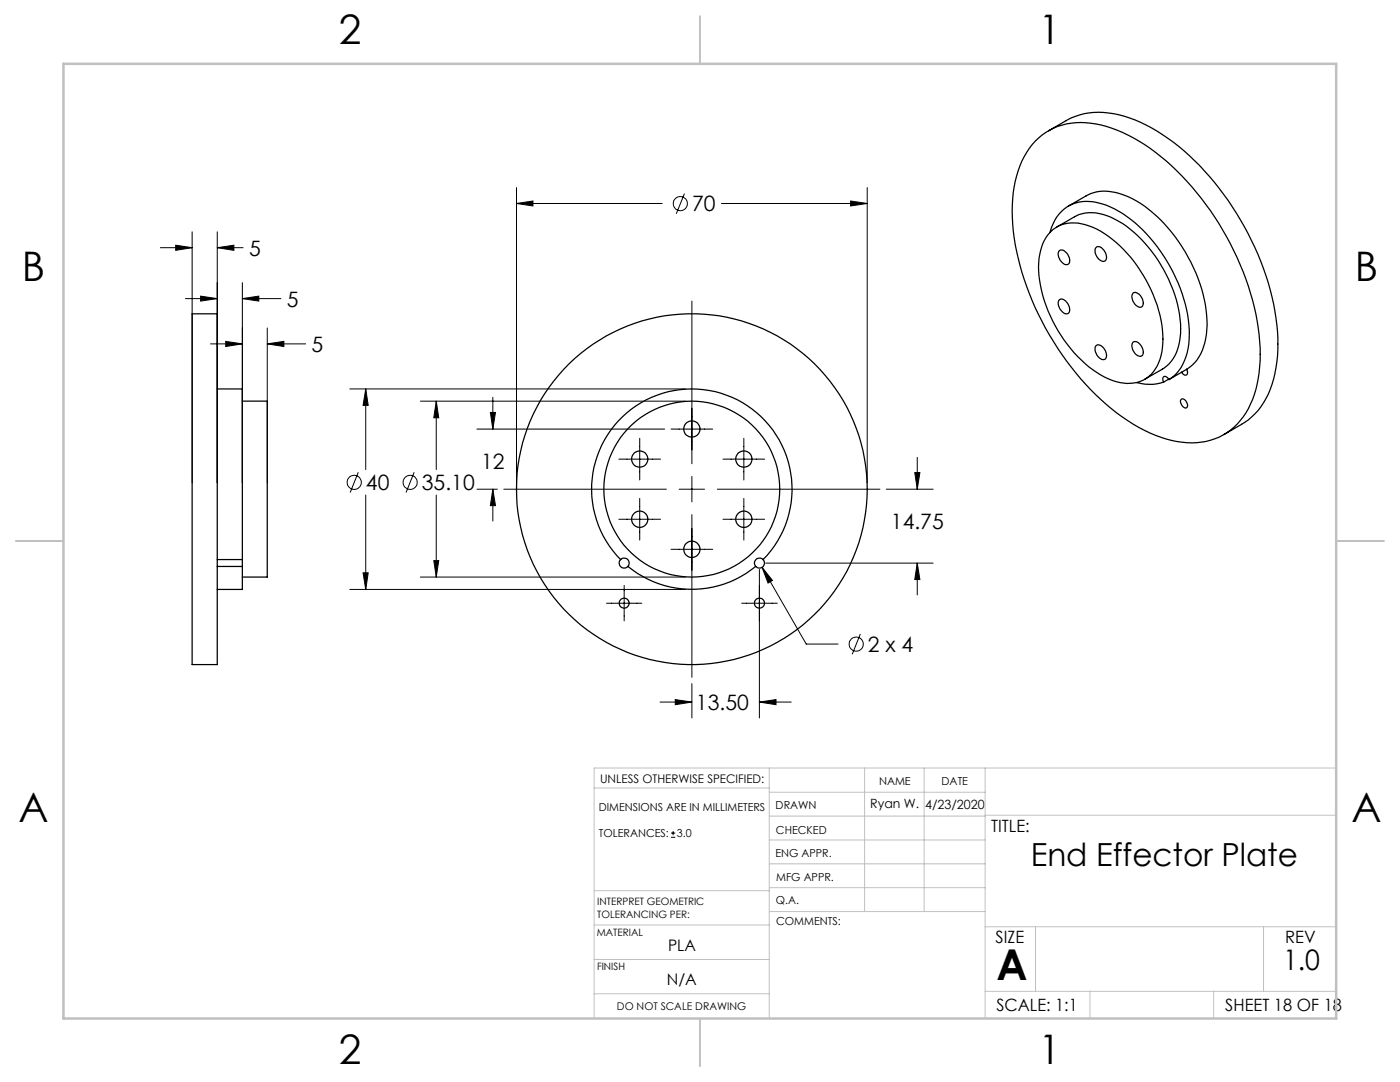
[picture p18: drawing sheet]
<svg xmlns="http://www.w3.org/2000/svg" width="279mm" height="216mm" viewBox="0 0 279 216" stroke-linecap="round" stroke-linejoin="round" font-family="sans-serif">
<defs><g id="words">
<text font-size="8.5" x="198.9" y="195.5">A</text>
<g font-size="8.1">
<text x="67.6" y="8.9">2</text>
<text x="207.3" y="8.9">1</text>
<text x="4.4" y="56.2">B</text>
<text x="270.4" y="56.2">B</text>
<text x="3.7" y="164.1">A</text>
<text x="269.7" y="164.1">A</text>
<text x="67.6" y="212.4">2</text>
<text x="207.3" y="212.4">1</text>
</g>
<text font-size="6.3" x="205.7" y="172.9">End Effector Plate</text>
<text font-size="5.6" x="256.1" y="193.5">1.0</text>
<g font-size="4.2">
<text x="138.1" y="42.2">70</text>
<text x="49.7" y="51">5</text>
<text x="57.3" y="61.2">5</text>
<text x="62.2" y="70.2">5</text>
<text x="96" y="93.6">12</text>
<text x="73" y="97.8">40</text>
<text x="84.2" y="97.8">35.10</text>
<text x="177.8" y="105.6">14.75</text>
<text x="173.2" y="130.1">2 x 4</text>
<text x="138.9" y="141.7">13.50</text>
</g>
<g font-size="3.4">
<text x="197.8" y="166">TITLE:</text>
<text x="198.7" y="188.1">SIZE</text>
<text x="256.5" y="188.2">REV</text>
<text x="198.8" y="201.7">SCALE: 1:1</text>
<text x="244.5" y="201.7">SHEET 18 OF 18</text>
</g>
<g font-size="3.2">
<text x="133.3" y="189.8">PLA</text>
<text x="133.1" y="196.6">N/A</text>
</g>
<g font-size="2.5">
<text x="173.7" y="161.3">Ryan W.</text>
<text x="184.6" y="161.4">4/23/2020</text>
</g>
<text font-size="2.4" x="119.8" y="156.2">UNLESS OTHERWISE SPECIFIED:</text>
<g font-size="2.2">
<text x="119.5" y="161.8">DIMENSIONS ARE IN MILLIMETERS</text>
<text x="154.8" y="161.4">DRAWN</text>
<text x="175.4" y="156.6">NAME</text>
<text x="187.9" y="156.7">DATE</text>
<text x="119.5" y="167.1">TOLERANCES:</text>
<text x="135.1" y="167.1">3.0</text>
<text x="154.9" y="166.3">CHECKED</text>
<text x="154.8" y="171">ENG APPR.</text>
<text x="154.9" y="175.7">MFG APPR.</text>
<text x="154.9" y="180.4">Q.A.</text>
<text x="154.9" y="184.6">COMMENTS:</text>
</g>
<text font-size="2.1" x="123.1" y="201.6">DO NOT SCALE DRAWING</text>
<g font-size="2">
<text x="119.2" y="180.6">INTERPRET GEOMETRIC</text>
<text x="119.2" y="183.1">TOLERANCING PER:</text>
<text x="119.1" y="186.7">MATERIAL</text>
<text x="119.1" y="193.5">FINISH</text>
</g>
</g></defs>
<g fill="none" stroke="#000" stroke-width=".2">
<path d="M103.1 37.4v58.9M136.6 38.6l-1.6 4.1M173.1 37.4v58.9M32 49.4h6.3M35.1 48.9l3.2 .5-3.2 .6zM37 59.6h6.4M38.3 46.2v50.1M40 59.1l3.4 .5-3.4 .5zM43.4 49.4l3.3-.5v1.1zM43.4 46.2v50.1M43.4 49.4h5.1M48.4 59.6l3.2-.5v1z"/>
<path d="M48.4 56.4v39.9M48.4 59.6h7.7M103.1 40.6l3.3-.5v1zM103.1 40.6h29.1M144 40.6h29.1M169.8 40.1l3.3 .5-3.3 .5zM42 68.6h6.4M45 68.1l3.4 .5-3.4 .5zM53.3 68.6l3.4-.5v1zM53.3 65.4v30.9M53.3 68.6h7.7M69.8 77.6h67"/>
<path d="M73 77.6l.5 3.3h-1zM73 77.6v16.1M98.4 79.3v6.3M138.1 60.1v32.4M71.5 94.2l-1.6 4.1M73 98.8v18.8M82.7 94.2l-1.7 4.1M83.9 80h52.9M87.1 80l.5 3.4h-1zM87.1 80v13.7M87.1 98.8v16.3M95.2 85.6h37.4"/>
<path d="M95.2 97.6h4.1M97.9 82.3h1l-.5 3.3zM98.4 97.6l.5 3.3h-1zM98.4 97.6v6.4M100.5 97.6h32.5M123.5 91.6h8.3M127.7 87.5v8.3M127.7 99.4v8.4M133.9 85.6h8.3M135.5 97.6h5.1M138.1 95.1v5.1M143.2 97.6h32.4"/>
<path d="M144.3 91.6h8.3M148.4 87.5v8.3M148.4 99.4v8.4M176.9 97.6h9.3M182.6 94.3h1l-.5 3.3zM183.1 91.3v6.3M69.8 117.6h67M72.5 114.3h1l-.5 3.3zM83.9 115.1h52.9M86.6 111.9h1l-.5 3.2zM123.5 103.6h8.3M124.6 116.8v7.1"/>
<path d="M133.9 109.6h8.3M138.1 102.7v32.4M144.3 103.6h8.3M151.6 113.6v29.7M152.1 113.2l2.1 2.6-.9 .5zM152.1 113.2l8.8 15.3h6.4M152.8 112.4h33.4M183.1 112.4l.5 3.2h-1zM183.1 112.4v6.3M121 120.4h7.1M134.8 139.6l3.3 .5-3.3 .5zM138.1 136.4v6.9"/>
<path d="M148 120.4h7.1M171.7 126.5l-1.6 4.1M131.7 140.1h6.4M151.6 140.1l3.3-.5v1zM151.6 140.1h6.3M133.9 167.1h.9M133.9 166.2h.9M134.3 165.8v.9"/>
<circle cx="135.8" cy="40.6" r="1.42"/>
<circle cx="70.7" cy="96.2" r="1.41"/>
<circle cx="81.9" cy="96.2" r="1.4"/>
<circle cx="170.9" cy="128.5" r="1.41"/>
</g>
<g fill="none" stroke="#c0c0c0" stroke-width=".2">
<path d="M118.6 157.2h34.9M153.5 153.2v50M153.5 158.1h43.1M172.5 153.2v28.7M184.4 153.2v28.7M196.6 153.2v50M266.7 153.2h-148.1v50M118.6 177.7h35M153.5 167.6h43.1M153.5 162.8h43.1M153.5 172.4h43.1M153.5 177.1h43.1"/>
<path d="M196.6 162.7h70.1M118.6 198.3h34.9M118.6 191.5h34.9M118.6 184.6h35M153.6 181.9h43M196.6 197.8h70.1M196.6 184.9h70.1M206.7 184.9v12.9M217.5 197.8v5.4M242.2 197.8v5.4M252.2 184.9v12.9"/>
</g>
<path d="M139.7 3.2v9.5M3.1 107.9h9.6M266.7 107.9h9.5M139.7 203.2v9.6" fill="none" stroke="#c0c0c0" stroke-width=".25"/>
<path d="M12.7 12.7h254v190.5h-254z" fill="none" stroke="#c0c0c0" stroke-width=".5"/>
<path d="M103.1 40.6l3.3-.5v1zM169.8 40.1l3.3 .5-3.3 .5zM72.5 114.3h1l-.5 3.3zM73 77.6l.5 3.3h-1zM86.6 111.9h1l-.5 3.2zM87.1 80l.5 3.4h-1zM97.9 82.3h1l-.5 3.3zM98.4 97.6l.5 3.3h-1zM151.6 140.1l3.3-.5v1zM134.8 139.6l3.3 .5-3.3 .5zM152.1 113.2l1.2 3.1 .9-.5zM182.6 94.3h1l-.5 3.3zM183.1 112.4l.5 3.2h-1zM35.1 48.9l3.2 .5-3.2 .6zM43.4 49.4l3.3-.5v1.1zM40 59.1l3.4 .5-3.4 .5zM48.4 59.6l3.2-.5v1zM45 68.1l3.4 .5-3.4 .5zM53.3 68.6l3.4-.5v1z" fill="#000"/>
<g fill="none" stroke="#000" stroke-width=".25">
<path d="M206.6 28.2a13.3 13.3 0 0 1 13.1-3.3 35.5 35.5 0 0 1 17.2 11.3 57.1 57.1 0 0 1 14.4 30.6 25 25 0 0 1-2.7 15.6 12.6 12.6 0 0 1-13.8 5.7 31.4 31.4 0 0 1-15.1-8.3 57.3 57.3 0 0 1-17.5-33.8 24.7 24.7 0 0 1 2.7-15.6zM209.3 26.1l3.5-2a14.7 14.7 0 0 1 12.6-.6 40 40 0 0 1 17 12.9 55.6 55.6 0 0 1 12.6 29.7 25.4 25.4 0 0 1-2.3 13.4 12.9 12.9 0 0 1-4.9 5.2l-3.5 2M209.6 46.4a7.5 7.5 0 0 1 8.7-6.1 20.1 20.1 0 0 1 11.3 7.3 30.8 30.8 0 0 1 7.7 19.3 10.5 10.5 0 0 1-3.4 8.5l-.6 .3M209.7 46.3a7 7 0 0 1 7.6-1.2 22.3 22.3 0 0 1 10.9 9.9 23.2 23.2 0 0 1 3.7 15.2 6.9 6.9 0 0 1-5.6 6.2 11.1 11.1 0 0 1-8.2-2.6 27.9 27.9 0 0 1-10.8-20.5 10 10 0 0 1 2.4-7zM210.9 45.3l3.6-2a8.3 8.3 0 0 1 7.9 .4 25 25 0 0 1 10.4 11.1 22.1 22.1 0 0 1 2.6 13.4 7.6 7.6 0 0 1-3.4 5.5l-3.5 2M211.4 59.8a1.24 1.24 0 0 1 1.7 .8 1.51 1.51 0 0 1 0 2 2 2 0 0 1-1.9-2.1zM211.4 50a1.57 1.57 0 0 1 2 1.4l.1 .3a.81 .81 0 0 1-.4 1.1 .81 .81 0 0 1-1.1-.4 1.92 1.92 0 0 1-.6-2.4zM213.2 41.1l3.5-2a9 9 0 0 1 8.4 .1 28 28 0 0 1 12.6 13.1 26.2 26.2 0 0 1 3.1 14.4 9.1 9.1 0 0 1-4 7M218.6 49.5a.99 .99 0 0 1 1.7 .4 1.64 1.64 0 0 1 .2 2.2 2.01 2.01 0 0 1-1.9-2.6zM226.1 58.5a1.24 1.24 0 0 1 1.7 .8 1.27 1.27 0 0 1-.2 2 2.1 2.1 0 0 1-1.5-2.8zM38.3 62.6h5.1v70h-5.1zM43.4 77.6h5v34.1"/>
<path d="M218.8 69a1.24 1.24 0 0 1 1.7 .7 1.41 1.41 0 0 1 0 2 1.95 1.95 0 0 1-1.7-2.7zM226.1 68.3a1.24 1.24 0 0 1 1.7 .8 1.3 1.3 0 0 1-.2 2 2.12 2.12 0 0 1-1.5-2.8zM232.2 76.2a9.2 9.2 0 0 1-5.4 .1M233.2 75.7l-1 .5M233.3 75.7l-.2-.2a.56 .56 0 0 0-.8-.4 .56 .56 0 0 0-.2 .9l.1 .2M235.8 79.7a1.13 1.13 0 0 1 1 1.7 1.21 1.21 0 0 1-1-1.7zM236.8 73.7a.6 .6 0 0 1 .2 .8 .6 .6 0 0 1-.7 .3l-.5-.5M236.8 73.7l-3.5 2M48.4 80h4.9v35.1h-4.9M43.4 111.7h5M43.4 113h5M48.4 111.7v1.3"/>
<path d="M48.4 113v4.6h-5M123.9 111.7a1 1 0 0 1 1.4-.1 1 1 0 0 1 0 1.4M123.9 111.7a20 20 0 0 1 .1-28.3 20 20 0 0 1 28.2 0 20 20 0 0 1 .1 28.3M123.9 111.7a1 1 0 0 0 0 1.4 1 1 0 0 0 1.4-.1M125.3 113a20.1 20.1 0 0 0 25.5 0M152.3 111.7a1.01 1.01 0 0 0-1.4-.1 1.01 1.01 0 0 0-.1 1.4M152.3 111.7a1.01 1.01 0 0 1 0 1.4 1.01 1.01 0 0 1-1.5-.1"/>
<circle cx="127.7" cy="91.6" r="1.63"/>
<circle cx="138.1" cy="97.6" r="17.5"/>
<circle cx="138.1" cy="97.6" r="35"/>
<circle cx="138.1" cy="85.6" r="1.62"/>
<circle cx="148.4" cy="91.6" r="1.63"/>
<circle cx="127.7" cy="103.6" r="1.63"/>
<circle cx="138.1" cy="109.6" r="1.63"/>
<circle cx="148.4" cy="103.6" r="1.63"/>
<circle cx="124.6" cy="120.4" r=".99"/>
<circle cx="151.6" cy="120.4" r="1"/>
</g>
<use href="#words"/>
</svg>
